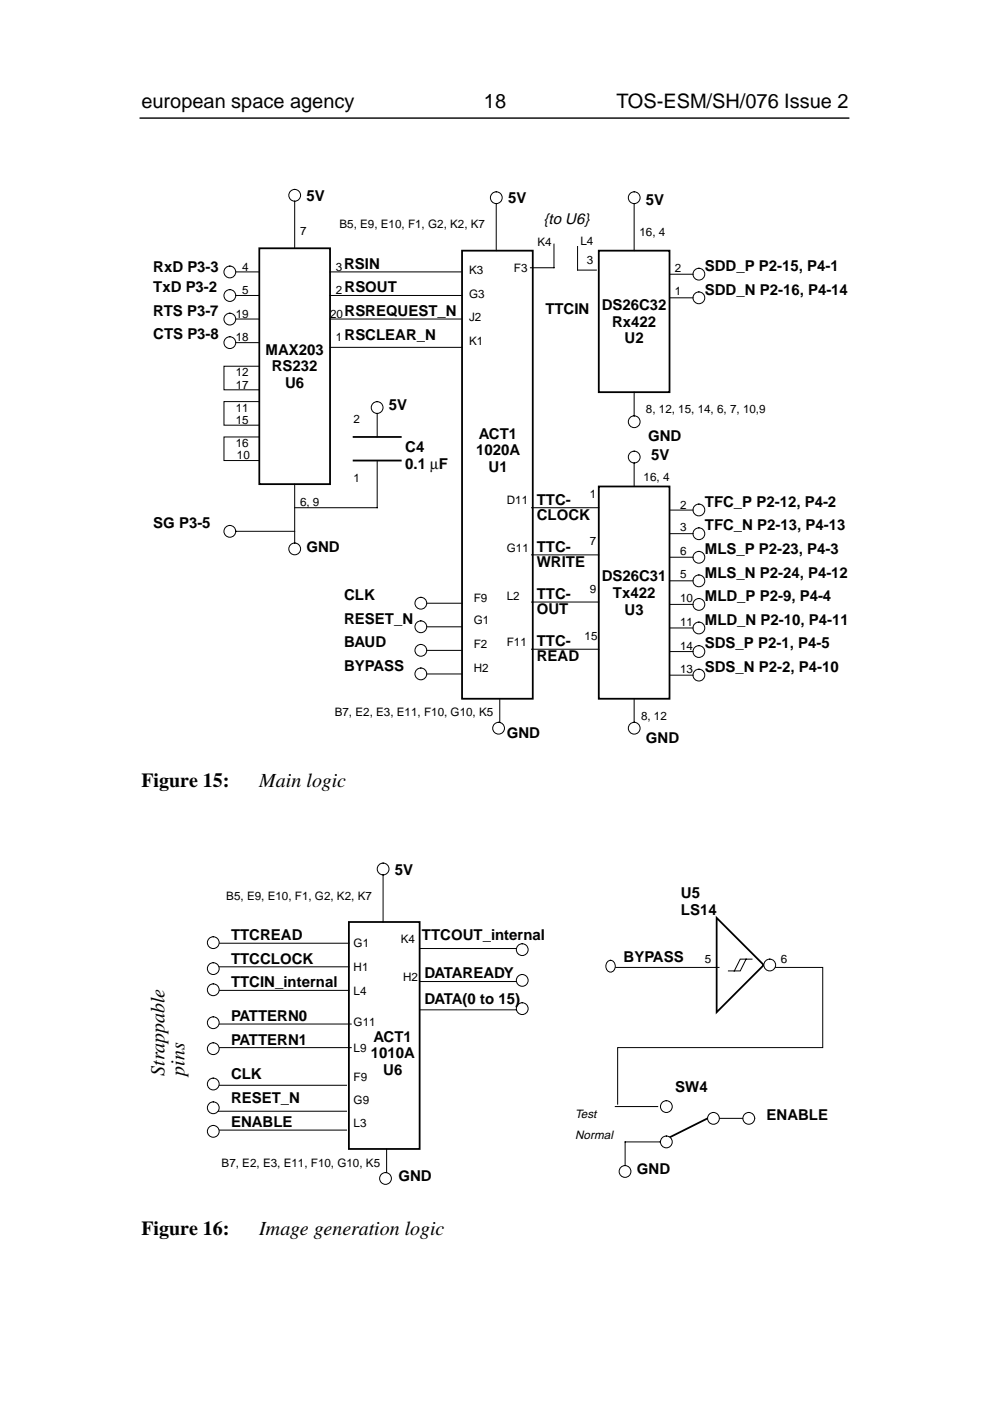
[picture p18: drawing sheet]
<svg xmlns="http://www.w3.org/2000/svg" width="210mm" height="297mm" viewBox="0 0 210 297" stroke-linecap="round" stroke-linejoin="round" font-family="sans-serif">
<defs><g id="words">
<g font-size="4.2">
<text x="30" y="22.9">european space agency</text>
<text x="102.6" y="22.9">18</text>
<text x="130.8" y="22.9">TOS-ESM/SH/076 Issue 2</text>
<text x="30" y="166.8">Figure 15:</text>
<text x="55" y="166.8">Main logic</text>
<text x="34.9" y="228.1" transform="rotate(-90 34.9 228.1)">Strappable</text>
<text x="39.1" y="228.1" transform="rotate(-90 39.1 228.1)">pins</text>
<text x="30" y="261.8">Figure 16:</text>
<text x="55" y="261.8">Image generation logic</text>
</g>
<g font-size="3.2">
<text x="65" y="42.6">5V</text>
<text x="107.7" y="43.1">5V</text>
<text x="115.3" y="47.5">{to U6}</text>
<text x="137" y="43.5">5V</text>
<text x="32.5" y="57.6">RxD P3-3</text>
<text x="73" y="57">RSIN</text>
<text x="149.5" y="57.5">SDD_P P2-15, P4-1</text>
<text x="32.5" y="62">TxD P3-2</text>
<text x="73.1" y="62">RSOUT</text>
<text x="127.6" y="65.7">DS26C32</text>
<text x="149.5" y="62.5">SDD_N P2-16, P4-14</text>
<text x="32.5" y="67">RTS P3-7</text>
<text x="32.5" y="72">CTS P3-8</text>
<text x="73.1" y="67">RSREQUEST_N</text>
<text x="115.7" y="66.6">TTCIN</text>
<text x="129.8" y="69.3">Rx422</text>
<text x="56.3" y="75.2">MAX203</text>
<text x="73.1" y="72">RSCLEAR_N</text>
<text x="132.5" y="72.8">U2</text>
<text x="57.7" y="78.7">RS232</text>
<text x="60.5" y="82.3">U6</text>
<text x="82.5" y="87">5V</text>
<text x="85.9" y="95.9">C4</text>
<text x="101.5" y="93">ACT1</text>
<text x="137.5" y="93.5">GND</text>
<text x="85.9" y="99.4">0.1 µF</text>
<text x="101" y="96.6">1020A</text>
<text x="103.6" y="100.1">U1</text>
<text x="138.1" y="97.5">5V</text>
<text x="113.9" y="107">TTC-</text>
<text x="149.5" y="107.5">TFC_P P2-12, P4-2</text>
<text x="32.5" y="112">SG P3-5</text>
<text x="113.9" y="110.1">CLOCK</text>
<text x="149.5" y="112.5">TFC_N P2-13, P4-13</text>
<text x="65" y="117">GND</text>
<text x="113.9" y="117">TTC-</text>
<text x="149.5" y="117.5">MLS_P P2-23, P4-3</text>
<text x="113.9" y="120.1">WRITE</text>
<text x="127.6" y="123.2">DS26C31</text>
<text x="149.5" y="122.5">MLS_N P2-24, P4-12</text>
<text x="73" y="127.2">CLK</text>
<text x="113.9" y="127">TTC-</text>
<text x="113.9" y="130.2">OUT</text>
<text x="130" y="126.8">Tx422</text>
<text x="132.5" y="130.3">U3</text>
<text x="149.5" y="127.5">MLD_P P2-9, P4-4</text>
<text x="73" y="132.2">RESET_N</text>
<text x="73" y="137.2">BAUD</text>
<text x="113.9" y="137">TTC-</text>
<text x="149.5" y="132.5">MLD_N P2-10, P4-11</text>
<text x="149.5" y="137.5">SDS_P P2-1, P4-5</text>
<text x="73" y="142.2">BYPASS</text>
<text x="113.9" y="140.1">READ</text>
<text x="149.5" y="142.5">SDS_N P2-2, P4-10</text>
<text x="107.5" y="156.5">GND</text>
<text x="137" y="157.5">GND</text>
<text x="83.7" y="185.5">5V</text>
<text x="144.4" y="190.4">U5</text>
<text x="144.4" y="193.9">LS14</text>
<text x="49" y="199.4">TTCREAD</text>
<text x="89.5" y="199.3">TTCOUT_internal</text>
<text x="132.3" y="204">BYPASS</text>
<text x="49" y="204.3">TTCCLOCK</text>
<text x="49" y="209.4">TTCIN_internal</text>
<text x="90" y="207.4">DATAREADY</text>
<text x="90" y="212.9">DATA(0 to 15)</text>
<text x="49" y="216.5">PATTERN0</text>
<text x="49" y="221.5">PATTERN1</text>
<text x="79.2" y="220.9">ACT1</text>
<text x="78.6" y="224.4">1010A</text>
<text x="81.3" y="228">U6</text>
<text x="49" y="228.7">CLK</text>
<text x="49" y="233.9">RESET_N</text>
<text x="143.2" y="231.4">SW4</text>
<text x="49" y="239">ENABLE</text>
<text x="162.6" y="237.5">ENABLE</text>
<text x="84.5" y="250.5">GND</text>
<text x="135.1" y="248.9">GND</text>
</g>
<g font-size="2.5">
<text x="63.6" y="49.9">7</text>
<text x="72" y="48.4">B5, E9, E10, F1, G2, K2, K7</text>
<text x="114" y="52.1">K4</text>
<text x="123.1" y="52">L4</text>
<text x="135.6" y="50.1">16, 4</text>
<text x="51.4" y="57.4">4</text>
<text x="71.3" y="57.4">3</text>
<text x="99.5" y="58.1">K3</text>
<text x="109" y="57.6">F3</text>
<text x="124.5" y="56">3</text>
<text x="143.1" y="57.6">2</text>
<text x="51.4" y="62.4">5</text>
<text x="71.3" y="62.4">2</text>
<text x="99.5" y="63.1">G3</text>
<text x="143.1" y="62.6">1</text>
<text x="50" y="67.4">19</text>
<text x="70" y="67.4">20</text>
<text x="99.5" y="68.1">J2</text>
<text x="50" y="72.4">18</text>
<text x="71.3" y="72.4">1</text>
<text x="99.5" y="73.1">K1</text>
<text x="50" y="79.6">12</text>
<text x="50" y="82.4">17</text>
<text x="50" y="87.4">11</text>
<text x="50" y="89.9">15</text>
<text x="75" y="89.6">2</text>
<text x="137" y="87.6">8, 12, 15, 14, 6, 7, 10,9</text>
<text x="50" y="94.9">16</text>
<text x="50.2" y="97.4">10</text>
<text x="136.5" y="102">16, 4</text>
<text x="63.6" y="107.4">6, 9</text>
<text x="75" y="102.1">1</text>
<text x="107.5" y="106.9">D11</text>
<text x="125.1" y="105.6">1</text>
<text x="144.3" y="107.9">2</text>
<text x="144.3" y="112.6">3</text>
<text x="107.5" y="117.1">G11</text>
<text x="125.1" y="115.6">7</text>
<text x="144.3" y="117.6">6</text>
<text x="125.1" y="125.6">9</text>
<text x="144.3" y="122.6">5</text>
<text x="100.5" y="127.6">F9</text>
<text x="107.5" y="127.1">L2</text>
<text x="144.3" y="127.6">10</text>
<text x="100.5" y="132.4">G1</text>
<text x="100.5" y="137.4">F2</text>
<text x="107.5" y="136.9">F11</text>
<text x="124" y="135.6">15</text>
<text x="144.3" y="132.6">11</text>
<text x="144.3" y="137.9">14</text>
<text x="100.5" y="142.4">H2</text>
<text x="144.3" y="142.6">13</text>
<text x="71" y="151.9">B7, E2, E3, E11, F10, G10, K5</text>
<text x="136" y="152.6">8, 12</text>
<text x="48" y="190.7">B5, E9, E10, F1, G2, K2, K7</text>
<text x="75" y="200.9">G1</text>
<text x="85" y="200">K4</text>
<text x="75" y="205.9">H1</text>
<text x="85.5" y="208.1">H2</text>
<text x="149.5" y="204.1">5</text>
<text x="165.6" y="204.1">6</text>
<text x="75" y="210.9">L4</text>
<text x="75" y="217.6">G11</text>
<text x="75" y="223">L9</text>
<text x="75" y="229.3">F9</text>
<text x="75" y="234">G9</text>
<text x="75" y="239">L3</text>
<text x="122" y="237.1">Test</text>
<text x="122" y="241.6">Normal</text>
<text x="47" y="247.3">B7, E2, E3, E11, F10, G10, K5</text>
</g>
</g></defs>
<path d="M29.7 25h150.3" fill="none" stroke="#000" stroke-width=".3"/>
<path d="M30 20h150v4h-150z" fill-rule="evenodd" fill="#fff"/>
<g fill="#fff" stroke="#000" stroke-width=".38">
<path d="M55 52.6h15v50h-15z" fill-rule="evenodd"/>
<path d="M98 53.1h15v95h-15z" fill-rule="evenodd"/>
<path d="M127 53.1h15v30h-15z" fill-rule="evenodd"/>
<path d="M127 103.1h15v45h-15z" fill-rule="evenodd"/>
</g>
<g fill="none" stroke="#000" stroke-width=".21">
<path d="M50 57.6h5M62.5 42.6v10M70 57.6h28M105.3 43.1v10M117.5 51.8v5h-5M122.5 52.3v5h4M134.5 43.1v10M142 58.1h5M50 62.6h5M50 67.6h5M50 72.6h5M55 77.6h-7.5v5h7.5"/>
<path d="M70 73.6h28M70 62.6h28M70 67.6h28M142 63.1h5M55 85.1h-7.5v5h7.5M55 92.6h-7.5v5h7.5M80 97.6v10h-17.5M80 87.6v5M134.5 83.1v5M134.5 98.1v5M50 112.6h12.5M62.5 102.6v12.5"/>
<path d="M112.7 107.6h14.3M112.7 117.6h14.3M142 108.1h5M142 113.1h5M142 118.1h5M90.5 127.9h7.5M90.5 132.9h7.5M90.5 137.9h7.5M112.7 127.6h14.3M112.7 137.6h14.3M142 123.1h5M142 128.1h5"/>
<path d="M142 133.1h5M142 138.1h5M90.5 142.9h7.5M106 148.1v5M134.5 148.1v5M142 143.1h5"/>
<circle cx="48.7" cy="57.7" r="1.25"/>
<circle cx="62.5" cy="41.4" r="1.25"/>
<circle cx="105.3" cy="41.9" r="1.25"/>
<circle cx="134.5" cy="41.9" r="1.25"/>
<circle cx="148.2" cy="58.1" r="1.25"/>
<circle cx="48.7" cy="62.7" r="1.25"/>
<circle cx="48.7" cy="72.7" r="1.25"/>
<circle cx="48.7" cy="67.7" r="1.25"/>
<circle cx="148.2" cy="63.1" r="1.25"/>
<circle cx="80" cy="86.4" r="1.25"/>
<circle cx="134.5" cy="89.4" r="1.25"/>
<circle cx="134.5" cy="96.9" r="1.25"/>
<circle cx="48.7" cy="112.7" r="1.25"/>
<circle cx="62.5" cy="116.4" r="1.25"/>
<circle cx="148.2" cy="108.1" r="1.25"/>
<circle cx="148.2" cy="113.2" r="1.25"/>
<circle cx="148.2" cy="118.2" r="1.25"/>
<circle cx="89.3" cy="127.9" r="1.25"/>
<circle cx="89.3" cy="132.9" r="1.25"/>
<circle cx="89.3" cy="137.9" r="1.25"/>
<circle cx="148.2" cy="133.1" r="1.25"/>
<circle cx="148.2" cy="128.2" r="1.25"/>
<circle cx="148.2" cy="138.1" r="1.25"/>
<circle cx="148.2" cy="123.2" r="1.25"/>
<circle cx="89.3" cy="142.9" r="1.25"/>
<circle cx="105.7" cy="154.4" r="1.25"/>
<circle cx="134.5" cy="154.4" r="1.25"/>
<circle cx="148.2" cy="143.1" r="1.25"/>
</g>
<path d="M75 92.6h10M75 97.6h10" fill="none" stroke="#000" stroke-width=".38"/>
<path d="M74 195.5h15v48.1h-15z" fill-rule="evenodd" fill="#fff" stroke="#000" stroke-width=".38"/>
<g fill="none" stroke="#000" stroke-width=".21">
<path d="M46 200h28M81.2 185.5v10M46 210h28M46 205h28M46.5 217.1h28M89 208.1h20.5M89 201.1h20.5M89 214.1h20.5M45.5 230.1h28M45.5 235.6h28M45.5 239.6h28M46.5 222.1h28"/>
<path d="M82 243.6v5"/>
<circle cx="81.3" cy="184.2" r="1.25"/>
<circle cx="110.8" cy="201.3" r="1.25"/>
<circle cx="110.8" cy="207.9" r="1.25"/>
<circle cx="110.8" cy="213.9" r="1.25"/>
<circle cx="81.8" cy="249.9" r="1.25"/>
</g>
<path d="M44.3 229.1l.6-.4 .4-.1v1.3v-1.3a1.23 1.23 0 0 1 1.2 1.5 1.23 1.23 0 0 1-1.8 .9 1.23 1.23 0 0 1-.4-1.9z" fill="#fff"/>
<circle cx="45.2" cy="229.8" r="1.25" fill="none" stroke="#000" stroke-width=".21"/>
<path d="M44.3 234.1l.6-.4 .4-.1v1.3v-1.3a1.23 1.23 0 0 1 1.2 1.5 1.23 1.23 0 0 1-1.8 .9 1.23 1.23 0 0 1-.4-1.9z" fill="#fff"/>
<circle cx="45.2" cy="234.9" r="1.25" fill="none" stroke="#000" stroke-width=".21"/>
<path d="M44.3 239.1l.6-.4 .4-.1v1.3v-1.3a1.23 1.23 0 0 1 1.2 1.5 1.23 1.23 0 0 1-1.8 .9 1.23 1.23 0 0 1-.4-1.9z" fill="#fff"/>
<circle cx="45.2" cy="239.9" r="1.25" fill="none" stroke="#000" stroke-width=".21"/>
<path d="M44.3 199.1l.6-.4 .4-.1v1.3v-1.3a1.23 1.23 0 0 1 1.2 1.5 1.23 1.23 0 0 1-1.8 .9 1.23 1.23 0 0 1-.4-1.9z" fill="#fff"/>
<circle cx="45.2" cy="199.9" r="1.25" fill="none" stroke="#000" stroke-width=".21"/>
<path d="M44.3 204.6l.6-.4 .4-.1v1.3v-1.3a1.23 1.23 0 0 1 1.2 1.5 1.23 1.23 0 0 1-1.8 .9 1.23 1.23 0 0 1-.4-1.9z" fill="#fff"/>
<circle cx="45.2" cy="205.4" r="1.25" fill="none" stroke="#000" stroke-width=".21"/>
<path d="M44.3 209.1l.6-.4 .4-.1v1.3v-1.3a1.23 1.23 0 0 1 1.2 1.5 1.23 1.23 0 0 1-1.8 .9 1.23 1.23 0 0 1-.4-1.9z" fill="#fff"/>
<circle cx="45.2" cy="209.9" r="1.25" fill="none" stroke="#000" stroke-width=".21"/>
<path d="M44.3 216.1l.6-.4 .4-.1v1.3v-1.3a1.23 1.23 0 0 1 1.2 1.5 1.23 1.23 0 0 1-1.8 .9 1.23 1.23 0 0 1-.4-1.9z" fill="#fff"/>
<circle cx="45.2" cy="216.8" r="1.25" fill="none" stroke="#000" stroke-width=".21"/>
<path d="M44.3 221.6l.6-.4 .4-.1v1.3v-1.3a1.23 1.23 0 0 1 1.2 1.5 1.23 1.23 0 0 1-1.8 .9 1.23 1.23 0 0 1-.4-1.9z" fill="#fff"/>
<circle cx="45.2" cy="222.3" r="1.25" fill="none" stroke="#000" stroke-width=".21"/>
<path d="M152 194.6l10 10-10 10z" fill="none" stroke="#000" stroke-width=".38"/>
<path d="M162.3 203.9l.6-.5h.3v1.2v-1.2a1.23 1.23 0 0 1 1.2 1.5 1.23 1.23 0 0 1-1.7 .8 1.23 1.23 0 0 1-.4-1.8z" fill="#fff"/>
<g fill="none" stroke="#000" stroke-width=".21">
<path d="M154.5 205.9h1.2M157 203.4h1.2l-1.2 2.5h-1.3zM158.2 203.4h1.3"/>
<circle cx="163.3" cy="204.6" r="1.25"/>
</g>
<path d="M150.1 237.1l-10 5" fill="none" stroke="#000" stroke-width=".38"/>
<path d="M140.3 233.9l.6-.5h.4v1.2v-1.2a1.23 1.23 0 0 1 1.2 1.5 1.23 1.23 0 0 1-1.7 .8 1.23 1.23 0 0 1-.5-1.8z" fill="#fff"/>
<circle cx="141.3" cy="234.6" r="1.25" fill="none" stroke="#000" stroke-width=".21"/>
<path d="M140.3 241.4l.6-.5h.4v1.2v-1.2a1.23 1.23 0 0 1 1.2 1.5 1.23 1.23 0 0 1-1.7 .8 1.23 1.23 0 0 1-.5-1.8z" fill="#fff"/>
<g fill="none" stroke="#000" stroke-width=".21">
<path d="M130.5 234.6h9M140.1 242.1h-7.5v5"/>
<circle cx="141.3" cy="242.1" r="1.25"/>
</g>
<path d="M150.1 237.1h10z" fill="#fff" stroke="#000" stroke-width=".21"/>
<path d="M150.6 236.1l.7-.2v1.2v-1.2a1.23 1.23 0 0 1 1.2 1.6 1.23 1.23 0 0 1-1.9 .6 1.23 1.23 0 0 1 0-2z" fill="#fff"/>
<circle cx="151.3" cy="237.1" r="1.25" fill="none" stroke="#000" stroke-width=".21"/>
<path d="M131.9 247.4l.7-.3v1.3v-1.3a1.23 1.23 0 0 1 1.2 1.6 1.23 1.23 0 0 1-1.9 .7 1.23 1.23 0 0 1 0-2z" fill="#fff"/>
<circle cx="132.6" cy="248.4" r="1.25" fill="none" stroke="#000" stroke-width=".21"/>
<path d="M158.1 236.1l.7-.2v1.2v-1.2a1.23 1.23 0 0 1 1.2 1.6 1.23 1.23 0 0 1-1.9 .6 1.23 1.23 0 0 1 0-2z" fill="#fff"/>
<g fill="none" stroke="#000" stroke-width=".21">
<path d="M130 205.1h22.5M164.5 205.1h10v17h-43.5v12"/>
<circle cx="158.8" cy="237.1" r="1.25"/>
</g>
<path d="M128.9 203.9l.6-.3v1.3v-1.3a1.21 1.21 0 0 1 1 1.4 1.21 1.21 0 0 1-1.3 1 1.34 1.34 0 0 1-.3-2.1z" fill="#fff"/>
<path d="M128.9 203.9a1.07 1.07 0 0 1 1.3 .1 1.07 1.07 0 0 1 .2 1.3 .99 .99 0 0 1-1.1 .8 .99 .99 0 0 1-.8-1.2z" fill="none" stroke="#000" stroke-width=".21"/>
<use href="#words"/>
</svg>
